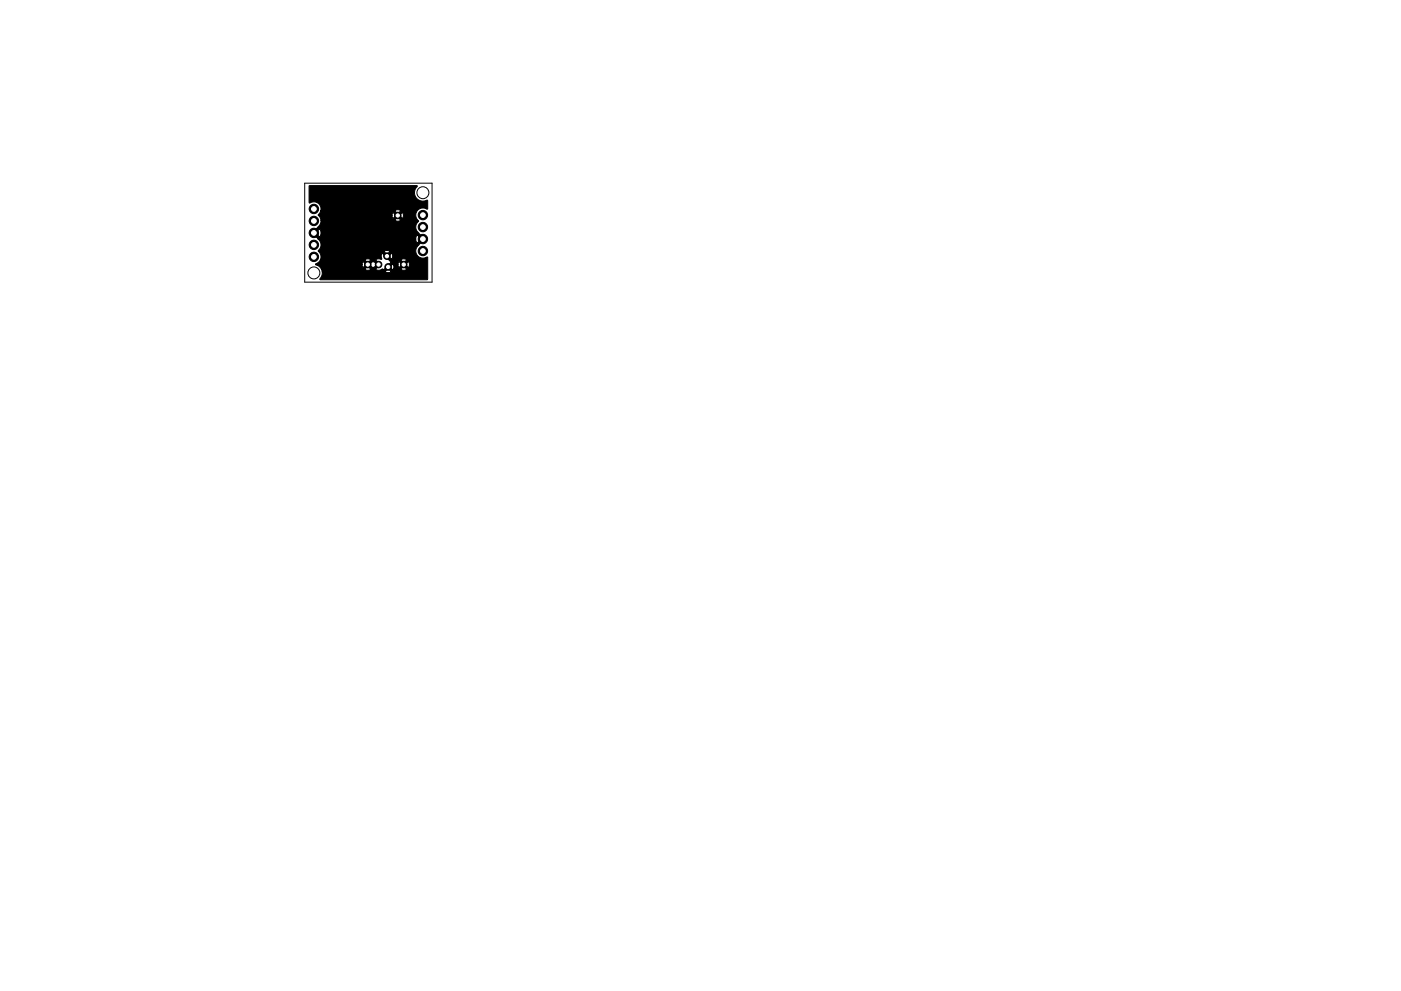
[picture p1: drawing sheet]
<svg xmlns="http://www.w3.org/2000/svg" width="297mm" height="210mm" viewBox="0 0 297 210" stroke-linecap="round" stroke-linejoin="round" font-family="sans-serif">
<g fill="none" stroke="#000" stroke-width=".21">
<path d="M64.6 38.9h27v21h-27z"/>
<circle cx="66.5" cy="57.9" r="1.27"/>
<circle cx="89.7" cy="40.9" r="1.27"/>
</g>
<g fill="#000" stroke="#000" stroke-width=".21">
<path d="M65.6 39.4h22.8l.1 .1a1.8 1.8 0 0 0-.3 2.4 1.8 1.8 0 0 0 2.3 .6l.2 .1v1.7l-.2 .1a1.55 1.55 0 0 0-2.1 .4 1.55 1.55 0 0 0 .4 2.1 1.62 1.62 0 0 0 0 2.6l1.2 1.2-1.2 1.3a1.58 1.58 0 0 0-.4 2.1 1.58 1.58 0 0 0 2.2 .4l.1 4.7-.1 .2h-22.7l-.1-.2 .4-.7 .1-.8h13.4a1.18 1.18 0 0 0 1.2 0l-.6-.7-.7 .7h-13.3l-.1-.6 9.1 .1a1.18 1.18 0 0 0 1.3-.1l1 .1a1.4 1.4 0 0 0 1.5-.1l.2 .2 .6-.7h.8l.6 .7 .1-.2 1.6 .1a1.18 1.18 0 0 0 1.2-.1l-.6-.6-.7 .6h-1.5l.1-.5-.1-.5h1l.2 .7 .6-.7h.8l.6 .7a1.17 1.17 0 0 0 0-1.3l-.6 .6h-.8l-.6-.6-.2 .6h-1l-.1-.1-.6 .6h-.8l1-1-.5-.5h2.5l.7 .7 .6-.7a1.12 1.12 0 0 0-1.2 0h-2.6l-.7-.7h.7l.6 .6a1.12 1.12 0 0 0 .1-1.3l-.7 .7h-.7l-.7-.7-.2 .6 .1 .7-.6-.1-.7 .2 1 1-1 1h-1l-.6-.6-.7 .6h-9.1l-.5-.6-.8-.4h9.9l.2 .7 .6-.7h.7l.7 .7h.2l.7-.7-.7-.6h-.2l-.7 .6h-.7l-.6-.6-.2 .6h-9.9l.7-.5 .3-.5h9.4l.7 .7 .6-.7a1.17 1.17 0 0 0-1.3 0h-9.4l.1-.1a1.5 1.5 0 0 0-.5-1.7h13.9l.6 .7 .7-.7a1.17 1.17 0 0 0-1.3 0h-13.9v-.1a1.55 1.55 0 0 0-.1-2.5h20.7l.3 .9 .9-.9-.9-.8-.3 .8h-20.7l-1.2-1.3h.7l.9 .9a1.43 1.43 0 0 0 0-1.7l-.9 .8h-.7l1.6-1.6 .2-1.1h15.7a1.17 1.17 0 0 0 1.3 0l-.7-.6-.6 .6h-15.7l-.1-.5-.4-.5h15.6l.2 .7 .7-.7h.7l.6 .7a1.17 1.17 0 0 0 0-1.3l-.6 .6h-.7l-.7-.6-.2 .6-15.6-.1 .5-.9h15.7l.6 .6 .7-.6a1.12 1.12 0 0 0-1.3 0h-15.7v-.1a1.58 1.58 0 0 0-.7-1.6 1.58 1.58 0 0 0-1.7 .1z"/>
<circle cx="66.5" cy="54.5" r="1"/>
<circle cx="66.5" cy="52" r="1"/>
<circle cx="66.5" cy="46.9" r="1"/>
<circle cx="66.5" cy="49.4" r="1"/>
<circle cx="66.5" cy="44.3" r="1"/>
<circle cx="78" cy="56.1" r=".7"/>
<circle cx="80.3" cy="56.1" r=".7"/>
<circle cx="82" cy="54.4" r=".7"/>
<circle cx="82.3" cy="56.6" r=".7"/>
<circle cx="84.3" cy="45.7" r=".7"/>
<circle cx="85.6" cy="56.1" r=".7"/>
<circle cx="89.7" cy="53.3" r="1"/>
<circle cx="89.7" cy="48.2" r="1"/>
<circle cx="89.7" cy="45.6" r="1"/>
<circle cx="89.7" cy="50.7" r="1"/>
</g>
<g fill="#fff" stroke="#fff" stroke-width=".21">
<circle cx="82" cy="54.4" r=".35"/>
<circle cx="66.5" cy="44.3" r=".5"/>
<circle cx="66.5" cy="46.9" r=".5"/>
<circle cx="66.5" cy="49.4" r=".5"/>
<circle cx="66.5" cy="52" r=".5"/>
<circle cx="66.5" cy="54.5" r=".5"/>
<circle cx="78" cy="56.1" r=".35"/>
<circle cx="82.3" cy="56.6" r=".35"/>
<circle cx="80.3" cy="56.1" r=".35"/>
<circle cx="84.3" cy="45.7" r=".35"/>
<circle cx="89.7" cy="53.3" r=".5"/>
<circle cx="89.7" cy="50.7" r=".5"/>
<circle cx="89.7" cy="48.2" r=".5"/>
<circle cx="89.7" cy="45.6" r=".5"/>
<circle cx="85.6" cy="56.1" r=".35"/>
</g>
</svg>
